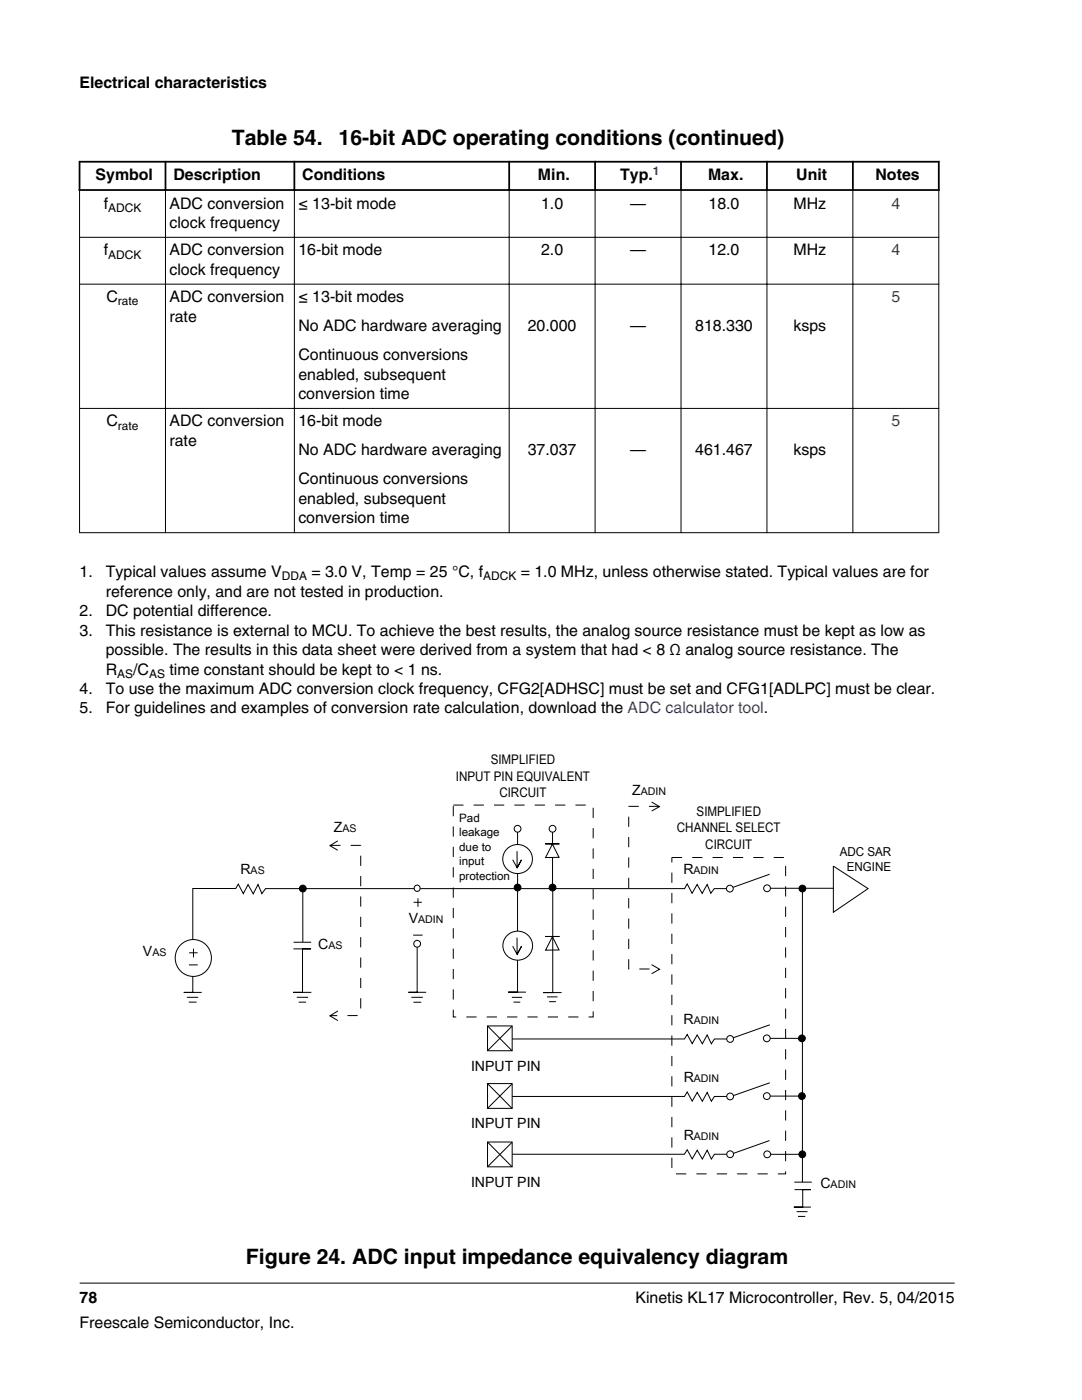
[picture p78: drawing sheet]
<svg xmlns="http://www.w3.org/2000/svg" width="216mm" height="279mm" viewBox="0 0 216 279" stroke-linecap="round" stroke-linejoin="round" font-family="sans-serif">
<defs><g id="words">
<g font-size="4.2">
<text x="46.3" y="29">Table 54.</text>
<text x="67.6" y="29">16-bit ADC operating conditions (continued)</text>
<text x="49.1" y="252.3">Figure 24. ADC input impedance equivalency diagram</text>
</g>
<g font-size="3.2">
<text x="15.9" y="17.5">Electrical characteristics</text>
<text x="19.1" y="36">Symbol</text>
<text x="34.6" y="36">Description</text>
<text x="60.3" y="36">Conditions</text>
<text x="107.3" y="36">Min.</text>
<text x="123.7" y="36">Typ.</text>
<text x="141.3" y="36">Max.</text>
<text x="158.9" y="36">Unit</text>
<text x="174.7" y="36">Notes</text>
<text x="20.7" y="41.6">f</text>
<text x="33.8" y="41.6">ADC conversion</text>
<text x="59.5" y="41.6">≤ 13-bit mode</text>
<text x="108" y="41.6">1.0</text>
<text x="125.7" y="41.6">—</text>
<text x="141.4" y="41.6">18.0</text>
<text x="158.3" y="41.6">MHz</text>
<text x="33.8" y="45.5">clock frequency</text>
<text x="20.7" y="51">f</text>
<text x="33.8" y="51">ADC conversion</text>
<text x="59.5" y="51">16-bit mode</text>
<text x="108" y="51">2.0</text>
<text x="125.7" y="51">—</text>
<text x="141.4" y="51">12.0</text>
<text x="158.3" y="51">MHz</text>
<text x="33.8" y="54.8">clock frequency</text>
<text x="21.3" y="60.3">C</text>
<text x="33.8" y="60.3">ADC conversion</text>
<text x="33.8" y="64.2">rate</text>
<text x="59.5" y="60.3">≤ 13-bit modes</text>
<text x="59.5" y="66.1">No ADC hardware averaging</text>
<text x="59.5" y="71.9">Continuous conversions</text>
<text x="105.3" y="66.1">20.000</text>
<text x="125.7" y="66.1">—</text>
<text x="138.7" y="66.1">818.330</text>
<text x="158.3" y="66.1">ksps</text>
<text x="59.5" y="75.8">enabled, subsequent</text>
<text x="59.5" y="79.6">conversion time</text>
<text x="21.3" y="85.1">C</text>
<text x="33.8" y="85.1">ADC conversion</text>
<text x="33.8" y="89">rate</text>
<text x="59.5" y="85.1">16-bit mode</text>
<text x="59.5" y="90.9">No ADC hardware averaging</text>
<text x="105.3" y="90.9">37.037</text>
<text x="125.7" y="90.9">—</text>
<text x="138.7" y="90.9">461.467</text>
<text x="158.3" y="90.9">ksps</text>
<text x="59.5" y="96.7">Continuous conversions</text>
<text x="59.5" y="100.6">enabled, subsequent</text>
<text x="59.5" y="104.4">conversion time</text>
<text x="15.9" y="115.2">1.</text>
<text x="21.1" y="119.1">reference only, and are not tested in production.</text>
<text x="21.1" y="115.2">Typical values assume V</text>
<text x="62.1" y="115.2">= 3.0 V, Temp = 25 °C, f</text>
<text x="103.9" y="115.2">= 1.0 MHz, unless otherwise stated. Typical values are for</text>
<text x="15.9" y="123">2.</text>
<text x="21.1" y="123">DC potential difference.</text>
<text x="15.9" y="126.9">3.</text>
<text x="21.1" y="126.9">This resistance is external to MCU. To achieve the best results, the analog source resistance must be kept as low as</text>
<text x="21.1" y="130.7">possible. The results in this data sheet were derived from a system that had &lt; 8 Ω analog source resistance. The</text>
<text x="21.1" y="134.6">R</text>
<text x="26.6" y="134.6">/C</text>
<text x="33.8" y="134.6">time constant should be kept to &lt; 1 ns.</text>
<text x="15.9" y="138.5">4.</text>
<text x="15.9" y="142.4">5.</text>
<text x="21.1" y="138.5">To use the maximum ADC conversion clock frequency, CFG2[ADHSC] must be set and CFG1[ADLPC] must be clear.</text>
<text x="21.1" y="142.4">For guidelines and examples of conversion rate calculation, download the ADC calculator tool.</text>
<text x="15.9" y="260">78</text>
<text x="126.8" y="260">Kinetis KL17 Microcontroller, Rev. 5, 04/2015</text>
<text x="15.9" y="265">Freescale Semiconductor, Inc.</text>
</g>
<g font-size="3.2" fill="#00f">
<text x="177.9" y="41.6">4</text>
<text x="177.9" y="51">4</text>
<text x="177.9" y="60.3">5</text>
<text x="177.9" y="85.1">5</text>
</g>
<g font-size="2.8">
<text x="126.2" y="158.7">Z</text>
<text x="66.6" y="166.1">Z</text>
<text x="48" y="174.4">R</text>
<text x="136.4" y="174.4">R</text>
<text x="81.5" y="184.2">V</text>
<text x="28.5" y="190.7">V</text>
<text x="63.5" y="189.4">C</text>
<text x="136.4" y="204.4">R</text>
<text x="94" y="213.7">INPUT PIN</text>
<text x="136.4" y="215.9">R</text>
<text x="94" y="225.2">INPUT PIN</text>
<text x="136.4" y="227.6">R</text>
<text x="94" y="236.9">INPUT PIN</text>
<text x="163.7" y="237.2">C</text>
</g>
<g font-size="2.6">
<text x="91" y="155.8">INPUT PIN EQUIVALENT</text>
<text x="97.9" y="152.5">SIMPLIFIED</text>
<text x="99.6" y="159.1">CIRCUIT</text>
<text x="135.1" y="166.1">CHANNEL SELECT</text>
<text x="139" y="162.8">SIMPLIFIED</text>
<text x="140.7" y="169.4">CIRCUIT</text>
</g>
<g font-size="2.5">
<text x="167.6" y="170.7">ADC SAR</text>
<text x="169" y="173.8">ENGINE</text>
</g>
<text font-size="2.4" fill="#00f" x="130.3" y="34.9">1</text>
<g font-size="2.4">
<text x="21.6" y="42.3">ADCK</text>
<text x="21.6" y="51.6">ADCK</text>
<text x="23.5" y="61">rate</text>
<text x="23.5" y="85.8">rate</text>
<text x="56.2" y="115.8">DDA</text>
<text x="96.4" y="115.8">ADCK</text>
<text x="23.4" y="135.2">AS</text>
<text x="29.8" y="135.2">AS</text>
</g>
<g font-size="2.3">
<text x="91.6" y="164">Pad</text>
<text x="91.6" y="166.9">leakage</text>
<text x="91.6" y="169.8">due to</text>
<text x="91.6" y="172.7">input</text>
<text x="91.6" y="175.6">protection</text>
</g>
<g font-size="2.1">
<text x="127.9" y="158.7">ADIN</text>
<text x="68.4" y="166.1">AS</text>
<text x="50" y="174.4">AS</text>
<text x="138.4" y="174.4">ADIN</text>
<text x="83.4" y="184.2">ADIN</text>
<text x="30.4" y="190.7">AS</text>
<text x="65.5" y="189.4">AS</text>
<text x="138.4" y="204.4">ADIN</text>
<text x="138.5" y="215.9">ADIN</text>
<text x="138.5" y="227.6">ADIN</text>
<text x="165.7" y="237.2">ADIN</text>
</g>
</g></defs>
<path d="M15.7 32.3h171.8M15.7 37.9h171.8M15.9 32.1v6M33 32.1v6M58.7 32.1v6M101.6 32.1v6M118.7 32.1v6M135.9 32.1v6M153 32.1v6M170.2 32.1v6M187.3 32.1v6" fill="none" stroke="#000" stroke-width=".35"/>
<g fill="none" stroke="#000" stroke-width=".2">
<path d="M15.9 38.1v68.3M33 37.7v68.7M58.7 37.7v68.7M101.6 37.7v68.7M118.7 37.7v68.7M135.9 37.7v68.7M153 37.7v68.7M170.2 37.7v68.7M187.3 38.1v68.3M15.8 47.4h171.6M15.8 56.7h171.6M15.8 81.5h171.6"/>
<path d="M15.8 106.3h171.6M145.6 177.3h-3.1l-.7 1-.7-1.8-1 1.8-1-1.8-1 1.8-1-1.9-.5 .9h-83.6l-.7 1-.8-1.8-1 1.9-1-1.9-1 1.8-1-1.9-.5 .9h-8.5v10.2M37.3 199h2.2M37.7 200h1.5M38.5 194.9v3.2h-1.8h3.5"/>
<circle cx="38.5" cy="191.2" r="3.6"/>
</g>
<circle cx="145.6" cy="177.3" r=".68" fill="#fff" stroke="#000" stroke-width=".2"/>
<path d="M153.1 177.3h13.3M153.6 174.5l-7.3 2.6" fill="none" stroke="#000" stroke-width=".2"/>
<circle cx="153.1" cy="177.3" r=".68" fill="#fff" stroke="#000" stroke-width=".2"/>
<path d="M60.4 177.3v10.7M67.4 167.8l-1.6 1 1.6 .9M130 160.1l1.6 .9-1.6 .9M166.3 172.9l6.9 4.4-6.9 4.8zM58.6 189.4h3.4h-1.6v8.6h-1.9h3.6M58.6 188h3.5M59.2 199h2.3M83.2 188.4v9.6h-1.7h3.5M130 192.5l1.6 .9-1.6 .9M59.6 200h1.5M67.4 201.8l-1.6 .9 1.6 1" fill="none" stroke="#000" stroke-width=".2"/>
<path d="M65.9 168.7h6.1v34h-6.1M90.4 160.7h28v42.3h-28zM131.5 160.9h-6v32.5h6" fill="none" stroke="#000" stroke-width=".2" stroke-dasharray="2 2" stroke-linecap="butt"/>
<circle cx="60.4" cy="177.3" r=".68" fill="#000" stroke="#000" stroke-width=".2"/>
<circle cx="83.2" cy="188.3" r=".68" fill="#fff" stroke="#000" stroke-width=".2"/>
<path d="M82.1 199h2.3M82.5 200h1.5" fill="none" stroke="#000" stroke-width=".2"/>
<circle cx="83.2" cy="177.3" r=".62" fill="#fff"/>
<g fill="none" stroke="#000" stroke-width=".2">
<path d="M160.1 177.3v58.6M153 207.2h7M158.5 235.9h3.5M158.5 237.4h3.3h-1.6v3.5h-1.8h3.4M158.9 241.8h2.2M159.2 242.8h1.5"/>
<circle cx="83.2" cy="177.3" r=".61"/>
</g>
<circle cx="160.1" cy="177.3" r=".68" fill="#000" stroke="#000" stroke-width=".2"/>
<circle cx="153" cy="207.2" r=".68" fill="#fff" stroke="#000" stroke-width=".2"/>
<circle cx="160" cy="207.2" r=".68" fill="#000" stroke="#000" stroke-width=".2"/>
<path d="M153 218.8h7" fill="none" stroke="#000" stroke-width=".2"/>
<circle cx="153" cy="218.8" r=".68" fill="#fff" stroke="#000" stroke-width=".2"/>
<circle cx="160" cy="218.8" r=".68" fill="#000" stroke="#000" stroke-width=".2"/>
<path d="M153.1 230.4h7" fill="none" stroke="#000" stroke-width=".2"/>
<circle cx="153.1" cy="230.4" r=".68" fill="#fff" stroke="#000" stroke-width=".2"/>
<circle cx="160.1" cy="230.4" r=".68" fill="#000" stroke="#000" stroke-width=".2"/>
<path d="M134.1 171.1h22.7v63.2h-22.7z" fill="none" stroke="#000" stroke-width=".2" stroke-dasharray="2 2" stroke-linecap="butt"/>
<path d="M97.3 204.7h4.9v5h-4.9zM97.3 216.3h4.9v4.9h-4.9zM97.3 204.7l4.9 5M97.3 216.3l4.9 4.9M102.2 207.4h34.4l.5-.9 1 1.8 1-1.8 1 1.8 1-1.8 .8 1.8 .7-.9h3.1M102.2 204.8l-4.9 4.9M102.2 216.3l-4.9 4.9M97.3 227.9h4.9v5h-4.9zM97.3 227.9l4.9 5M102.2 228l-4.9 4.9" fill="none" stroke="#000" stroke-width=".2"/>
<circle cx="145.7" cy="207.4" r=".68" fill="#fff" stroke="#000" stroke-width=".2"/>
<path d="M102.2 218.8h34.4l.5-.9 1 1.9 1-1.8 1 1.8 1-1.8 .8 1.8 .7-1h3.1" fill="none" stroke="#000" stroke-width=".2"/>
<circle cx="145.7" cy="218.8" r=".68" fill="#fff" stroke="#000" stroke-width=".2"/>
<path d="M102.2 230.4h34.4l.5-.9 1 1.8 1-1.7 1 1.7 1-1.7 .8 1.7 .7-.9h3.1" fill="none" stroke="#000" stroke-width=".2"/>
<circle cx="145.7" cy="230.4" r=".68" fill="#fff" stroke="#000" stroke-width=".2"/>
<path d="M110.3 165.4v11.7M153.6 216.1l-7.3 2.6M153.6 204.5l-7.3 2.6M153.5 227.6l-7.2 2.6" fill="none" stroke="#000" stroke-width=".2"/>
<circle cx="110.3" cy="165.4" r=".68" fill="#fff" stroke="#000" stroke-width=".2"/>
<circle cx="110.3" cy="177.1" r=".68" fill="#000" stroke="#000" stroke-width=".2"/>
<path d="M103.3 165.4v11.7" fill="none" stroke="#000" stroke-width=".2"/>
<circle cx="103.3" cy="165.4" r=".68" fill="#fff" stroke="#000" stroke-width=".2"/>
<circle cx="103.3" cy="177.1" r=".68" fill="#000" stroke="#000" stroke-width=".2"/>
<path d="M108.8 168.4h1.4l1.4 2.7h-2.7l1.4-2.7h1.3z" fill-rule="evenodd" fill="#fff" stroke="#000" stroke-width=".2"/>
<circle cx="103.3" cy="171.4" r="2.92" fill="#fff"/>
<path d="M103.2 169.9v3.3l.9-1.6-.9 1.6-.9-1.6M106.2 171.4a2.96 2.96 0 0 0-4.2-2.6 2.96 2.96 0 0 0-.6 4.9 2.96 2.96 0 0 0 4.8-1.6v-.7" fill="none" stroke="#000" stroke-width=".2"/>
<path d="M108.8 186.9h1.4l1.4 2.7h-2.7l1.4-2.7h1.3z" fill-rule="evenodd" fill="#fff" stroke="#000" stroke-width=".2"/>
<path d="M83.4 179.3v1.7M103.3 177.2v20.8h-1.9h3.5M110.3 177.4v20.7h-1.9h3.7M37.7 192.6h1.8M37.7 190.1h1.7M38.6 189.3v1.8M82.4 186.6h1.9M82.5 180.1h1.7M102.1 199h2.1M102.5 200h1.3M109.2 199h2M109.6 199.9h1.3" fill="none" stroke="#000" stroke-width=".2"/>
<circle cx="103.3" cy="188.7" r="2.92" fill="#fff"/>
<g fill="none" stroke="#000" stroke-width=".2">
<path d="M103.2 187.1v3.4l.9-1.6-.9 1.6-.9-1.7M15.9 256.1h174.6"/>
<circle cx="103.3" cy="188.7" r="2.93"/>
</g>
<use href="#words"/>
</svg>
